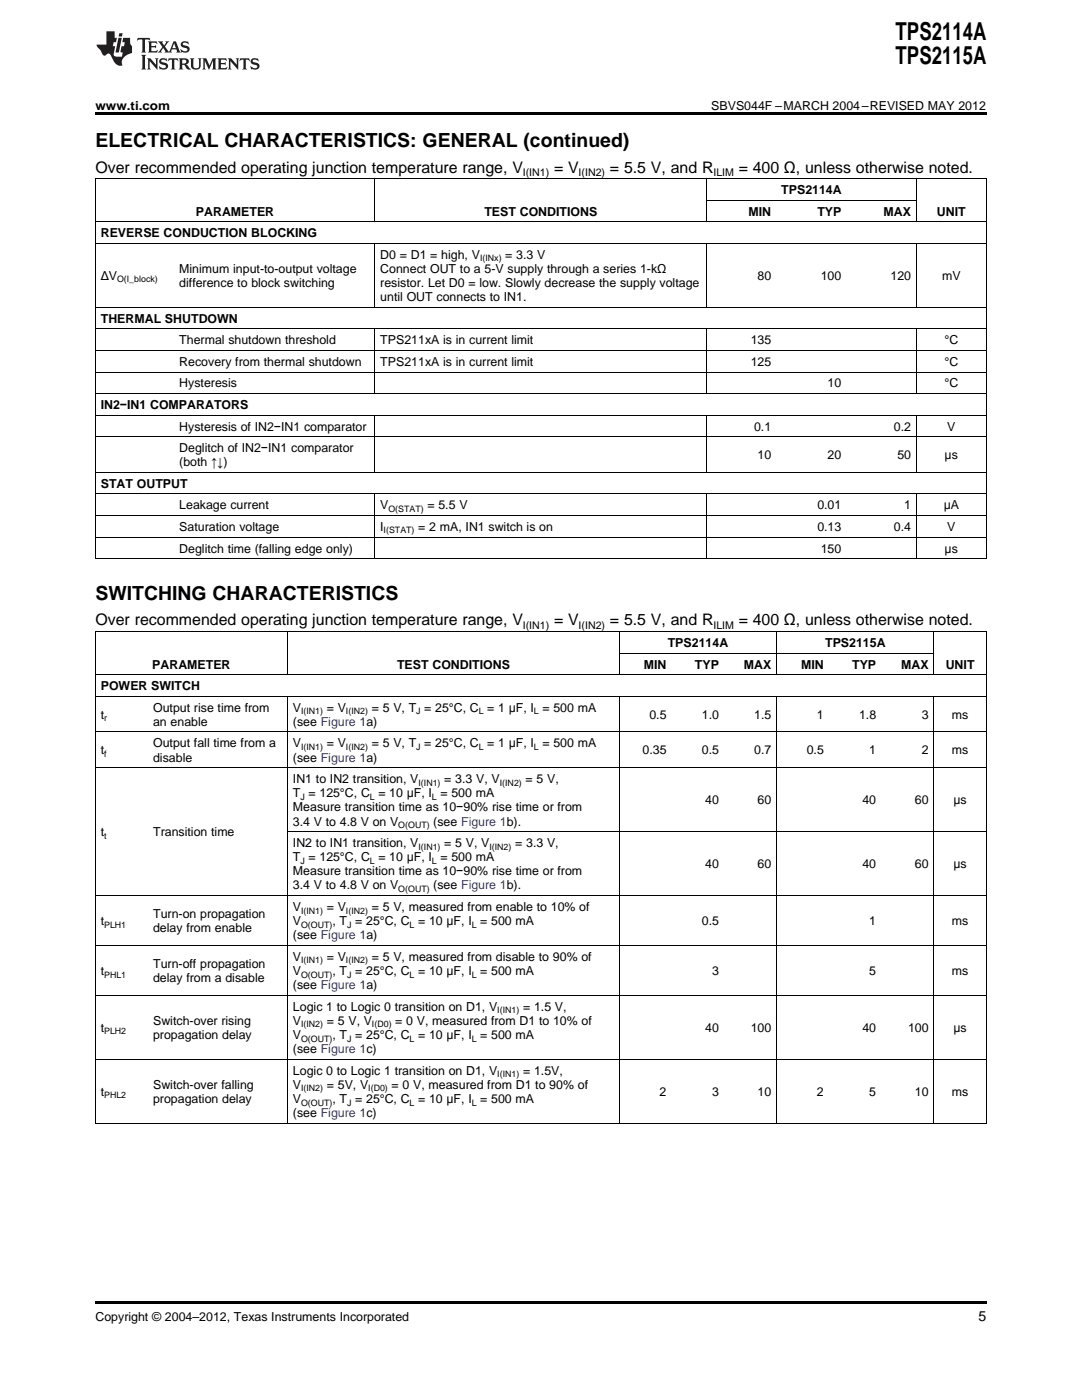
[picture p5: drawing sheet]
<svg xmlns="http://www.w3.org/2000/svg" width="216mm" height="279mm" viewBox="0 0 216 279" stroke-linecap="round" stroke-linejoin="round" font-family="sans-serif">
<defs><g id="words">
<g font-size="4.9">
<text x="178.7" y="7.9">TPS2114A</text>
<text x="178.7" y="12.8">TPS2115A</text>
</g>
<g font-size="3.9">
<text x="19" y="29.3">ELECTRICAL CHARACTERISTICS: GENERAL (continued)</text>
<text x="19" y="119.7">SWITCHING CHARACTERISTICS</text>
</g>
<g font-size="3.2">
<text x="19" y="34.4">Over recommended operating junction temperature range, V</text>
<text x="110.6" y="34.4">= V</text>
<text x="121.7" y="34.4">= 5.5 V, and R</text>
<text x="147.4" y="34.4">= 400 Ω, unless otherwise noted.</text>
<text x="19" y="124.8">Over recommended operating junction temperature range, V</text>
<text x="110.6" y="124.8">= V</text>
<text x="121.7" y="124.8">= 5.5 V, and R</text>
<text x="147.4" y="124.8">= 400 Ω, unless otherwise noted.</text>
</g>
<text font-size="2.8" x="195.3" y="263.6">5</text>
<g font-size="2.5">
<text x="19" y="21.9">www.ti.com</text>
<text x="141.9" y="21.9">SBVS044F –MARCH 2004–REVISED MAY 2012</text>
<text x="155.9" y="38.7">TPS2114A</text>
<text x="20.1" y="47.3">REVERSE CONDUCTION BLOCKING</text>
<text x="39.1" y="43">PARAMETER</text>
<text x="96.7" y="43">TEST CONDITIONS</text>
<text x="149.4" y="43">MIN</text>
<text x="163.1" y="43">TYP</text>
<text x="176.3" y="43">MAX</text>
<text x="186.9" y="43">UNIT</text>
<text x="75.9" y="51.6">D0 = D1 = high, V</text>
<text x="100.8" y="51.6">= 3.3 V</text>
<text x="20.1" y="55.9">ΔV</text>
<text x="35.8" y="54.5">Minimum input-to-output voltage</text>
<text x="35.8" y="57.3">difference to block switching</text>
<text x="75.9" y="54.5">Connect OUT to a 5-V supply through a series 1-kΩ</text>
<text x="75.9" y="57.3">resistor. Let D0 = low. Slowly decrease the supply voltage</text>
<text x="151.2" y="55.9">80</text>
<text x="163.8" y="55.9">100</text>
<text x="177.7" y="55.9">120</text>
<text x="188" y="55.9">mV</text>
<text x="20.1" y="64.4">THERMAL SHUTDOWN</text>
<text x="75.9" y="60.1">until OUT connects to IN1.</text>
<text x="35.8" y="68.7">Thermal shutdown threshold</text>
<text x="75.9" y="68.7">TPS211xA is in current limit</text>
<text x="149.8" y="68.7">135</text>
<text x="188.5" y="68.7">°C</text>
<text x="35.8" y="73">Recovery from thermal shutdown</text>
<text x="35.8" y="77.3">Hysteresis</text>
<text x="75.9" y="73">TPS211xA is in current limit</text>
<text x="149.8" y="73">125</text>
<text x="165.1" y="77.3">10</text>
<text x="188.5" y="73">°C</text>
<text x="188.5" y="77.3">°C</text>
<text x="20.1" y="81.6">IN2−IN1 COMPARATORS</text>
<text x="35.8" y="85.9">Hysteresis of IN2−IN1 comparator</text>
<text x="150.5" y="85.9">0.1</text>
<text x="178.4" y="85.9">0.2</text>
<text x="189" y="85.9">V</text>
<text x="35.8" y="90.2">Deglitch of IN2−IN1 comparator</text>
<text x="35.8" y="93.1">(both ↑↓)</text>
<text x="151.2" y="91.7">10</text>
<text x="165.1" y="91.7">20</text>
<text x="179.1" y="91.7">50</text>
<text x="188.5" y="91.7">μs</text>
<text x="20.1" y="97.4">STAT OUTPUT</text>
<text x="35.8" y="101.7">Leakage current</text>
<text x="75.9" y="101.7">V</text>
<text x="85.3" y="101.7">= 5.5 V</text>
<text x="163.1" y="101.7">0.01</text>
<text x="180.4" y="101.7">1</text>
<text x="188.3" y="101.7">μA</text>
<text x="35.8" y="106">Saturation voltage</text>
<text x="75.9" y="106">I</text>
<text x="83.5" y="106">= 2 mA, IN1 switch is on</text>
<text x="163.1" y="106">0.13</text>
<text x="178.4" y="106">0.4</text>
<text x="189" y="106">V</text>
<text x="35.8" y="110.3">Deglitch time (falling edge only)</text>
<text x="163.8" y="110.3">150</text>
<text x="188.5" y="110.3">μs</text>
<text x="133.2" y="129.1">TPS2114A</text>
<text x="164.6" y="129.1">TPS2115A</text>
<text x="20.1" y="137.7">POWER SWITCH</text>
<text x="30.4" y="133.4">PARAMETER</text>
<text x="79.2" y="133.4">TEST CONDITIONS</text>
<text x="128.5" y="133.4">MIN</text>
<text x="138.7" y="133.4">TYP</text>
<text x="148.4" y="133.4">MAX</text>
<text x="159.9" y="133.4">MIN</text>
<text x="170" y="133.4">TYP</text>
<text x="179.8" y="133.4">MAX</text>
<text x="188.7" y="133.4">UNIT</text>
<text x="20.1" y="143.4">t</text>
<text x="30.6" y="142">Output rise time from</text>
<text x="58.5" y="142">V</text>
<text x="65.2" y="142">= V</text>
<text x="74.2" y="142">= 5 V, T = 25°C, C = 1 μF, I = 500 mA</text>
<text x="129.6" y="143.4">0.5</text>
<text x="140.1" y="143.4">1.0</text>
<text x="150.5" y="143.4">1.5</text>
<text x="163" y="143.4">1</text>
<text x="171.4" y="143.4">1.8</text>
<text x="183.9" y="143.4">3</text>
<text x="189.9" y="143.4">ms</text>
<text x="30.6" y="144.9">an enable</text>
<text x="30.6" y="149.2">Output fall time from a</text>
<text x="58.5" y="144.9">(see Figure 1a)</text>
<text x="58.5" y="149.2">V</text>
<text x="65.2" y="149.2">= V</text>
<text x="74.2" y="149.2">= 5 V, T = 25°C, C = 1 μF, I = 500 mA</text>
<text x="20.1" y="150.6">t</text>
<text x="30.6" y="152">disable</text>
<text x="58.5" y="152">(see Figure 1a)</text>
<text x="128.2" y="150.6">0.35</text>
<text x="140.1" y="150.6">0.5</text>
<text x="150.5" y="150.6">0.7</text>
<text x="161" y="150.6">0.5</text>
<text x="173.5" y="150.6">1</text>
<text x="183.9" y="150.6">2</text>
<text x="189.9" y="150.6">ms</text>
<text x="58.5" y="156.3">IN1 to IN2 transition, V</text>
<text x="58.5" y="159.1">T = 125°C, C = 10 μF, I = 500 mA</text>
<text x="58.5" y="161.9">Measure transition time as 10−90% rise time or from</text>
<text x="88.7" y="156.3">= 3.3 V, V</text>
<text x="104.9" y="156.3">= 5 V,</text>
<text x="140.7" y="160.5">40</text>
<text x="151.2" y="160.5">60</text>
<text x="172.1" y="160.5">40</text>
<text x="182.6" y="160.5">60</text>
<text x="190.3" y="160.5">μs</text>
<text x="20.1" y="166.9">t</text>
<text x="30.6" y="166.9">Transition time</text>
<text x="58.5" y="164.7">3.4 V to 4.8 V on V</text>
<text x="86.5" y="164.7">(see Figure 1b).</text>
<text x="58.5" y="169.1">IN2 to IN1 transition, V</text>
<text x="58.5" y="171.9">T = 125°C, C = 10 μF, I = 500 mA</text>
<text x="88.7" y="169.1">= 5 V, V</text>
<text x="102.8" y="169.1">= 3.3 V,</text>
<text x="140.7" y="173.3">40</text>
<text x="151.2" y="173.3">60</text>
<text x="172.1" y="173.3">40</text>
<text x="182.6" y="173.3">60</text>
<text x="190.3" y="173.3">μs</text>
<text x="58.5" y="174.7">Measure transition time as 10−90% rise time or from</text>
<text x="58.5" y="177.5">3.4 V to 4.8 V on V</text>
<text x="86.5" y="177.5">(see Figure 1b).</text>
<text x="20.1" y="184.6">t</text>
<text x="30.6" y="183.2">Turn-on propagation</text>
<text x="58.5" y="181.8">V</text>
<text x="58.5" y="184.6">V</text>
<text x="65.2" y="181.8">= V</text>
<text x="66.3" y="184.6">, T = 25°C, C = 10 μF, I = 500 mA</text>
<text x="74.2" y="181.8">= 5 V, measured from enable to 10% of</text>
<text x="140.1" y="184.6">0.5</text>
<text x="173.5" y="184.6">1</text>
<text x="189.9" y="184.6">ms</text>
<text x="30.6" y="186.1">delay from enable</text>
<text x="58.5" y="187.5">(see Figure 1a)</text>
<text x="58.5" y="191.8">V</text>
<text x="65.2" y="191.8">= V</text>
<text x="74.2" y="191.8">= 5 V, measured from disable to 90% of</text>
<text x="20.1" y="194.6">t</text>
<text x="30.6" y="193.2">Turn-off propagation</text>
<text x="30.6" y="196">delay from a disable</text>
<text x="58.5" y="194.6">V</text>
<text x="58.5" y="197.4">(see Figure 1a)</text>
<text x="66.3" y="194.6">, T = 25°C, C = 10 μF, I = 500 mA</text>
<text x="142.1" y="194.6">3</text>
<text x="173.5" y="194.6">5</text>
<text x="189.9" y="194.6">ms</text>
<text x="58.5" y="201.7">Logic 1 to Logic 0 transition on D1, V</text>
<text x="104.4" y="201.7">= 1.5 V,</text>
<text x="20.1" y="206">t</text>
<text x="30.6" y="204.5">Switch-over rising</text>
<text x="30.6" y="207.4">propagation delay</text>
<text x="58.5" y="204.5">V</text>
<text x="58.5" y="207.4">V</text>
<text x="65.2" y="204.5">= 5 V, V</text>
<text x="66.3" y="207.4">, T = 25°C, C = 10 μF, I = 500 mA</text>
<text x="78.9" y="204.5">= 0 V, measured from D1 to 10% of</text>
<text x="140.7" y="206">40</text>
<text x="149.8" y="206">100</text>
<text x="172.1" y="206">40</text>
<text x="181.2" y="206">100</text>
<text x="190.3" y="206">μs</text>
<text x="58.5" y="210.2">(see Figure 1c)</text>
<text x="58.5" y="214.5">Logic 0 to Logic 1 transition on D1, V</text>
<text x="104.4" y="214.5">= 1.5V,</text>
<text x="20.1" y="218.7">t</text>
<text x="30.6" y="217.3">Switch-over falling</text>
<text x="30.6" y="220.1">propagation delay</text>
<text x="58.5" y="217.3">V</text>
<text x="58.5" y="220.1">V</text>
<text x="65.2" y="217.3">= 5V, V</text>
<text x="66.3" y="220.1">, T = 25°C, C = 10 μF, I = 500 mA</text>
<text x="78.1" y="217.3">= 0 V, measured from D1 to 90% of</text>
<text x="131.6" y="218.7">2</text>
<text x="142.1" y="218.7">3</text>
<text x="151.2" y="218.7">10</text>
<text x="163" y="218.7">2</text>
<text x="173.5" y="218.7">5</text>
<text x="182.6" y="218.7">10</text>
<text x="189.9" y="218.7">ms</text>
<text x="58.5" y="223">(see Figure 1c)</text>
<text x="19" y="263.6">Copyright © 2004–2012, Texas Instruments Incorporated</text>
</g>
<g font-size="2.1">
<text x="104.3" y="35.1">I(IN1)</text>
<text x="115.5" y="35.1">I(IN2)</text>
<text x="142.3" y="35.1">ILIM</text>
<text x="104.3" y="125.4">I(IN1)</text>
<text x="115.5" y="125.4">I(IN2)</text>
<text x="142.3" y="125.4">ILIM</text>
</g>
<g font-size="1.8">
<text x="95.8" y="52.1">I(INx)</text>
<text x="23.4" y="56.4">O(I_block)</text>
<text x="76.6" y="106.5">I(STAT)</text>
<text x="77.5" y="102.2">O(STAT)</text>
<text x="20.8" y="143.9">r</text>
<text x="60.1" y="142.5">I(IN1)</text>
<text x="69" y="142.5">I(IN2)</text>
<text x="83" y="142.5">J</text>
<text x="95.5" y="142.5">L</text>
<text x="106.5" y="142.5">L</text>
<text x="60.1" y="149.6">I(IN1)</text>
<text x="69" y="149.6">I(IN2)</text>
<text x="83" y="149.6">J</text>
<text x="95.5" y="149.6">L</text>
<text x="106.5" y="149.6">L</text>
<text x="20.8" y="151.1">f</text>
<text x="59.9" y="159.6">J</text>
<text x="73.8" y="159.6">L</text>
<text x="83.5" y="156.8">I(IN1)</text>
<text x="86.2" y="159.6">L</text>
<text x="99.7" y="156.8">I(IN2)</text>
<text x="20.8" y="167.4">t</text>
<text x="79.5" y="165.2">O(OUT)</text>
<text x="59.9" y="172.4">J</text>
<text x="73.8" y="172.4">L</text>
<text x="83.5" y="169.5">I(IN1)</text>
<text x="86.2" y="172.4">L</text>
<text x="97.6" y="169.5">I(IN2)</text>
<text x="79.5" y="178">O(OUT)</text>
<text x="20.8" y="185.1">PLH1</text>
<text x="60.1" y="182.3">I(IN1)</text>
<text x="60.1" y="185.1">O(OUT)</text>
<text x="69" y="182.3">I(IN2)</text>
<text x="69.3" y="185.1">J</text>
<text x="81.7" y="185.1">L</text>
<text x="94.1" y="185.1">L</text>
<text x="20.8" y="195.1">PHL1</text>
<text x="60.1" y="192.3">I(IN1)</text>
<text x="60.1" y="195.1">O(OUT)</text>
<text x="69" y="192.3">I(IN2)</text>
<text x="69.3" y="195.1">J</text>
<text x="81.7" y="195.1">L</text>
<text x="94.1" y="195.1">L</text>
<text x="99.2" y="202.2">I(IN1)</text>
<text x="20.8" y="206.4">PLH2</text>
<text x="60.1" y="205">I(IN2)</text>
<text x="60.1" y="207.9">O(OUT)</text>
<text x="69.3" y="207.9">J</text>
<text x="74.2" y="205">I(D0)</text>
<text x="81.7" y="207.9">L</text>
<text x="94.1" y="207.9">L</text>
<text x="99.2" y="215">I(IN1)</text>
<text x="20.8" y="219.2">PHL2</text>
<text x="60.1" y="217.8">I(IN2)</text>
<text x="60.1" y="220.6">O(OUT)</text>
<text x="69.3" y="220.6">J</text>
<text x="73.5" y="217.8">I(D0)</text>
<text x="81.7" y="220.6">L</text>
<text x="94.1" y="220.6">L</text>
</g>
</g></defs>
<g fill="#231f20">
<path d="M27.5 7.6l-.1 .5 .4-.2h.6v.1v2.1l-.2 .4h1l-.3-.4v-2.1l.1-.1h.5l.5 .2-.2-.5zM29.5 8.3l.2 .3v1.5l-.2 .4h1.8l.2-.6a1.04 1.04 0 0 1-1.3 .2v-.7h.6l.3 .2v-.6l-.3 .2h-.6v-.6l.8-.1 .4 .3-.2-.5zM31.5 8.3l.9 1.1-.9 1.1h.8l-.2-.2 .5-.7 .4 .7-.2 .2h1.5l-.1-.2 .1-.4h.9l.1 .4-.2 .2h1l-.3-.3-.7-1.9h-.5l-.9 2-.8-1 .9-1h-.8l.1 .3-.3 .5-.4-.6 .2-.2zM34.7 8.6l.4 1h-.7zM36.3 8.4a.63 .63 0 0 0-.2 .7 .63 .63 0 0 0 .6 .4l.6 .2 .1 .2a.75 .75 0 0 1-.7 .4 .75 .75 0 0 1-.6-.5l.1 .7 .1-.1a1.11 1.11 0 0 0 1.5-.6 1.13 1.13 0 0 0-1.2-.8l-.1-.4a1.04 1.04 0 0 1 1.2 .2l-.2-.5-.1 .1-.5-.2zM28.2 10.9l.2 .4v2.2l-.2 .4h1l-.3-.4v-2.2l.3-.4zM29.3 11.6l.3 .4v1.5l-.3 .4h.8l-.2-.4v-1.3l1.5 1.7v-1.9l.2-.4h-.7l.2 .4v.9l-1.1-1.3zM32 11.8a.62 .62 0 0 0-.2 .7 .62 .62 0 0 0 .6 .4l.6 .1 .1 .3a.76 .76 0 0 1-.7 .3 .76 .76 0 0 1-.6-.4l.1 .7 .1-.1a1.11 1.11 0 0 0 1.5-.6 1.13 1.13 0 0 0-1.2-.8l-.1-.4a1.04 1.04 0 0 1 1.2 .2l-.2-.6-.1 .1-.5-.1zM33.7 11.6l-.2 .6a.61 .61 0 0 1 .8-.3v1.6l-.2 .4h.9l-.2-.4v-1.6a.63 .63 0 0 1 .8 .3l-.2-.6zM35.6 11.6l.3 .4v1.5l-.3 .4h1l-.2-.2v-.8l.5 .2a.76 .76 0 0 0 1.2 .7l-1-1a.58 .58 0 0 0 .6-.5 .58 .58 0 0 0-.5-.6zM36.4 11.9h.1a.45 .45 0 0 1 .5 .1 .45 .45 0 0 1 .1 .5l-.7 .2zM37.9 11.6l.2 .2a2.17 2.17 0 0 0 .3 1.9 .99 .99 0 0 0 1.6-.6v-1.1l.2-.4h-.7l.2 .2a1.92 1.92 0 0 1-.2 1.8 .6 .6 0 0 1-.9-.5v-1.1l.2-.4zM40.4 11.6l.2 .4v1.5l-.2 .4h.7l-.2-.4v-1.4l.8 1.8 .8-1.8v1.4l-.2 .4h.9l-.2-.4v-1.5l.2-.4h-.8l-.6 1.5-.6-1.5zM43.4 11.6l.2 .4v1.5l-.2 .4h1.8l.2-.6a1.04 1.04 0 0 1-1.3 .1v-.6h.5l.4 .2v-.6l-.4 .2h-.5v-.7h.8l.3 .3-.1-.6zM45.5 11.6l.2 .4v1.5l-.2 .4h.7l-.2-.4v-1.3l1.5 1.7v-1.9l.2-.4h-.7l.2 .4v.9l-1.1-1.3zM47.9 11.6l-.1 .6a.61 .61 0 0 1 .8-.3v1.6l-.3 .4h1l-.3-.4 .1-1.6a.63 .63 0 0 1 .7 .3l-.1-.6zM50.2 11.8a.62 .62 0 0 0-.2 .7 .62 .62 0 0 0 .6 .4l.6 .1 .2 .3a.76 .76 0 0 1-.8 .3 .76 .76 0 0 1-.6-.4l.1 .7 .2-.1a1.11 1.11 0 0 0 1.5-.6 1.13 1.13 0 0 0-1.3-.8l-.1-.4a1.04 1.04 0 0 1 1.2 .2l-.1-.6-.2 .1-.5-.1z"/>
<path d="M21.2 6.3v2.6h-1.9l.1 .4 .7 .9a.91 .91 0 0 0 1 .8 .56 .56 0 0 1 .5-.3 .56 .56 0 0 1 .5 .3l.4 .8a1.53 1.53 0 0 0 1.9 1.2 1.54 1.54 0 0 1 1-2.1l.9-.3v-1.4a1.52 1.52 0 0 1-.3-1.6h-1.4l-.2 .8h.5l-.2 .8h-.4l-.2 1v.2l.4 .1-.2 .8a1.93 1.93 0 0 1-1.6-.3l.3-1.8h-.5l.2-.8h.4l.2-.8h-.4v-1.3zM23.6 7.6l-.6 2.9h.7l.6-2.9zM23.8 6.6l-.1 .7h.6l.2-.7z"/>
</g>
<path d="M19 22.5h177.8v.5h-177.8zM19 259.7h177.8v.5h-177.8z" fill="#000"/>
<g fill="none" stroke="#000" stroke-width=".2">
<path d="M19 35.6h177.8M19.1 35.7v75.8M74.8 35.7v8.6M141 35.7v8.6M141 40h41.8M182.8 35.7v8.6M196.8 35.7v75.8M19 48.6h177.8M19 44.3h177.8M74.8 48.6v12.8M141 48.6v12.8M182.8 48.6v12.8"/>
<path d="M19 78.5h177.8M19 74.2h177.8M19 69.9h177.8M19 65.6h177.8M19 61.3h177.8M74.8 65.7v12.9M141 65.7v12.9M182.8 65.7v12.9M19 98.6h177.8M19 94.3h177.8M19 87.2h177.8M19 82.8h177.8"/>
<path d="M74.8 82.9v11.4M74.8 98.6v12.9M141 82.9v11.4M141 98.6v12.9M182.8 82.9v11.4M182.8 98.6v12.9M19 111.5h177.8M19 107.2h177.8M19 102.9h177.8M19 138.9h177.8M19 134.6h177.8M19 126h177.8"/>
<path d="M19.1 126.1v98.1M57.3 126.1v8.6M57.3 139v85.2M123.6 126.1v8.6M123.6 139v85.2M123.6 130.3h62.8M155 126.1v8.6M155 139v85.2M186.3 126.1v8.6M186.3 139v85.2M196.8 126.1v98.1M19 153.2h177.8"/>
<path d="M19 146.1h177.8M19 178.7h177.8M57.4 166h139.4M19 198.6h177.8M19 188.7h177.8M19 211.4h177.8M19 224.2h177.8"/>
</g>
<use href="#words"/>
</svg>
